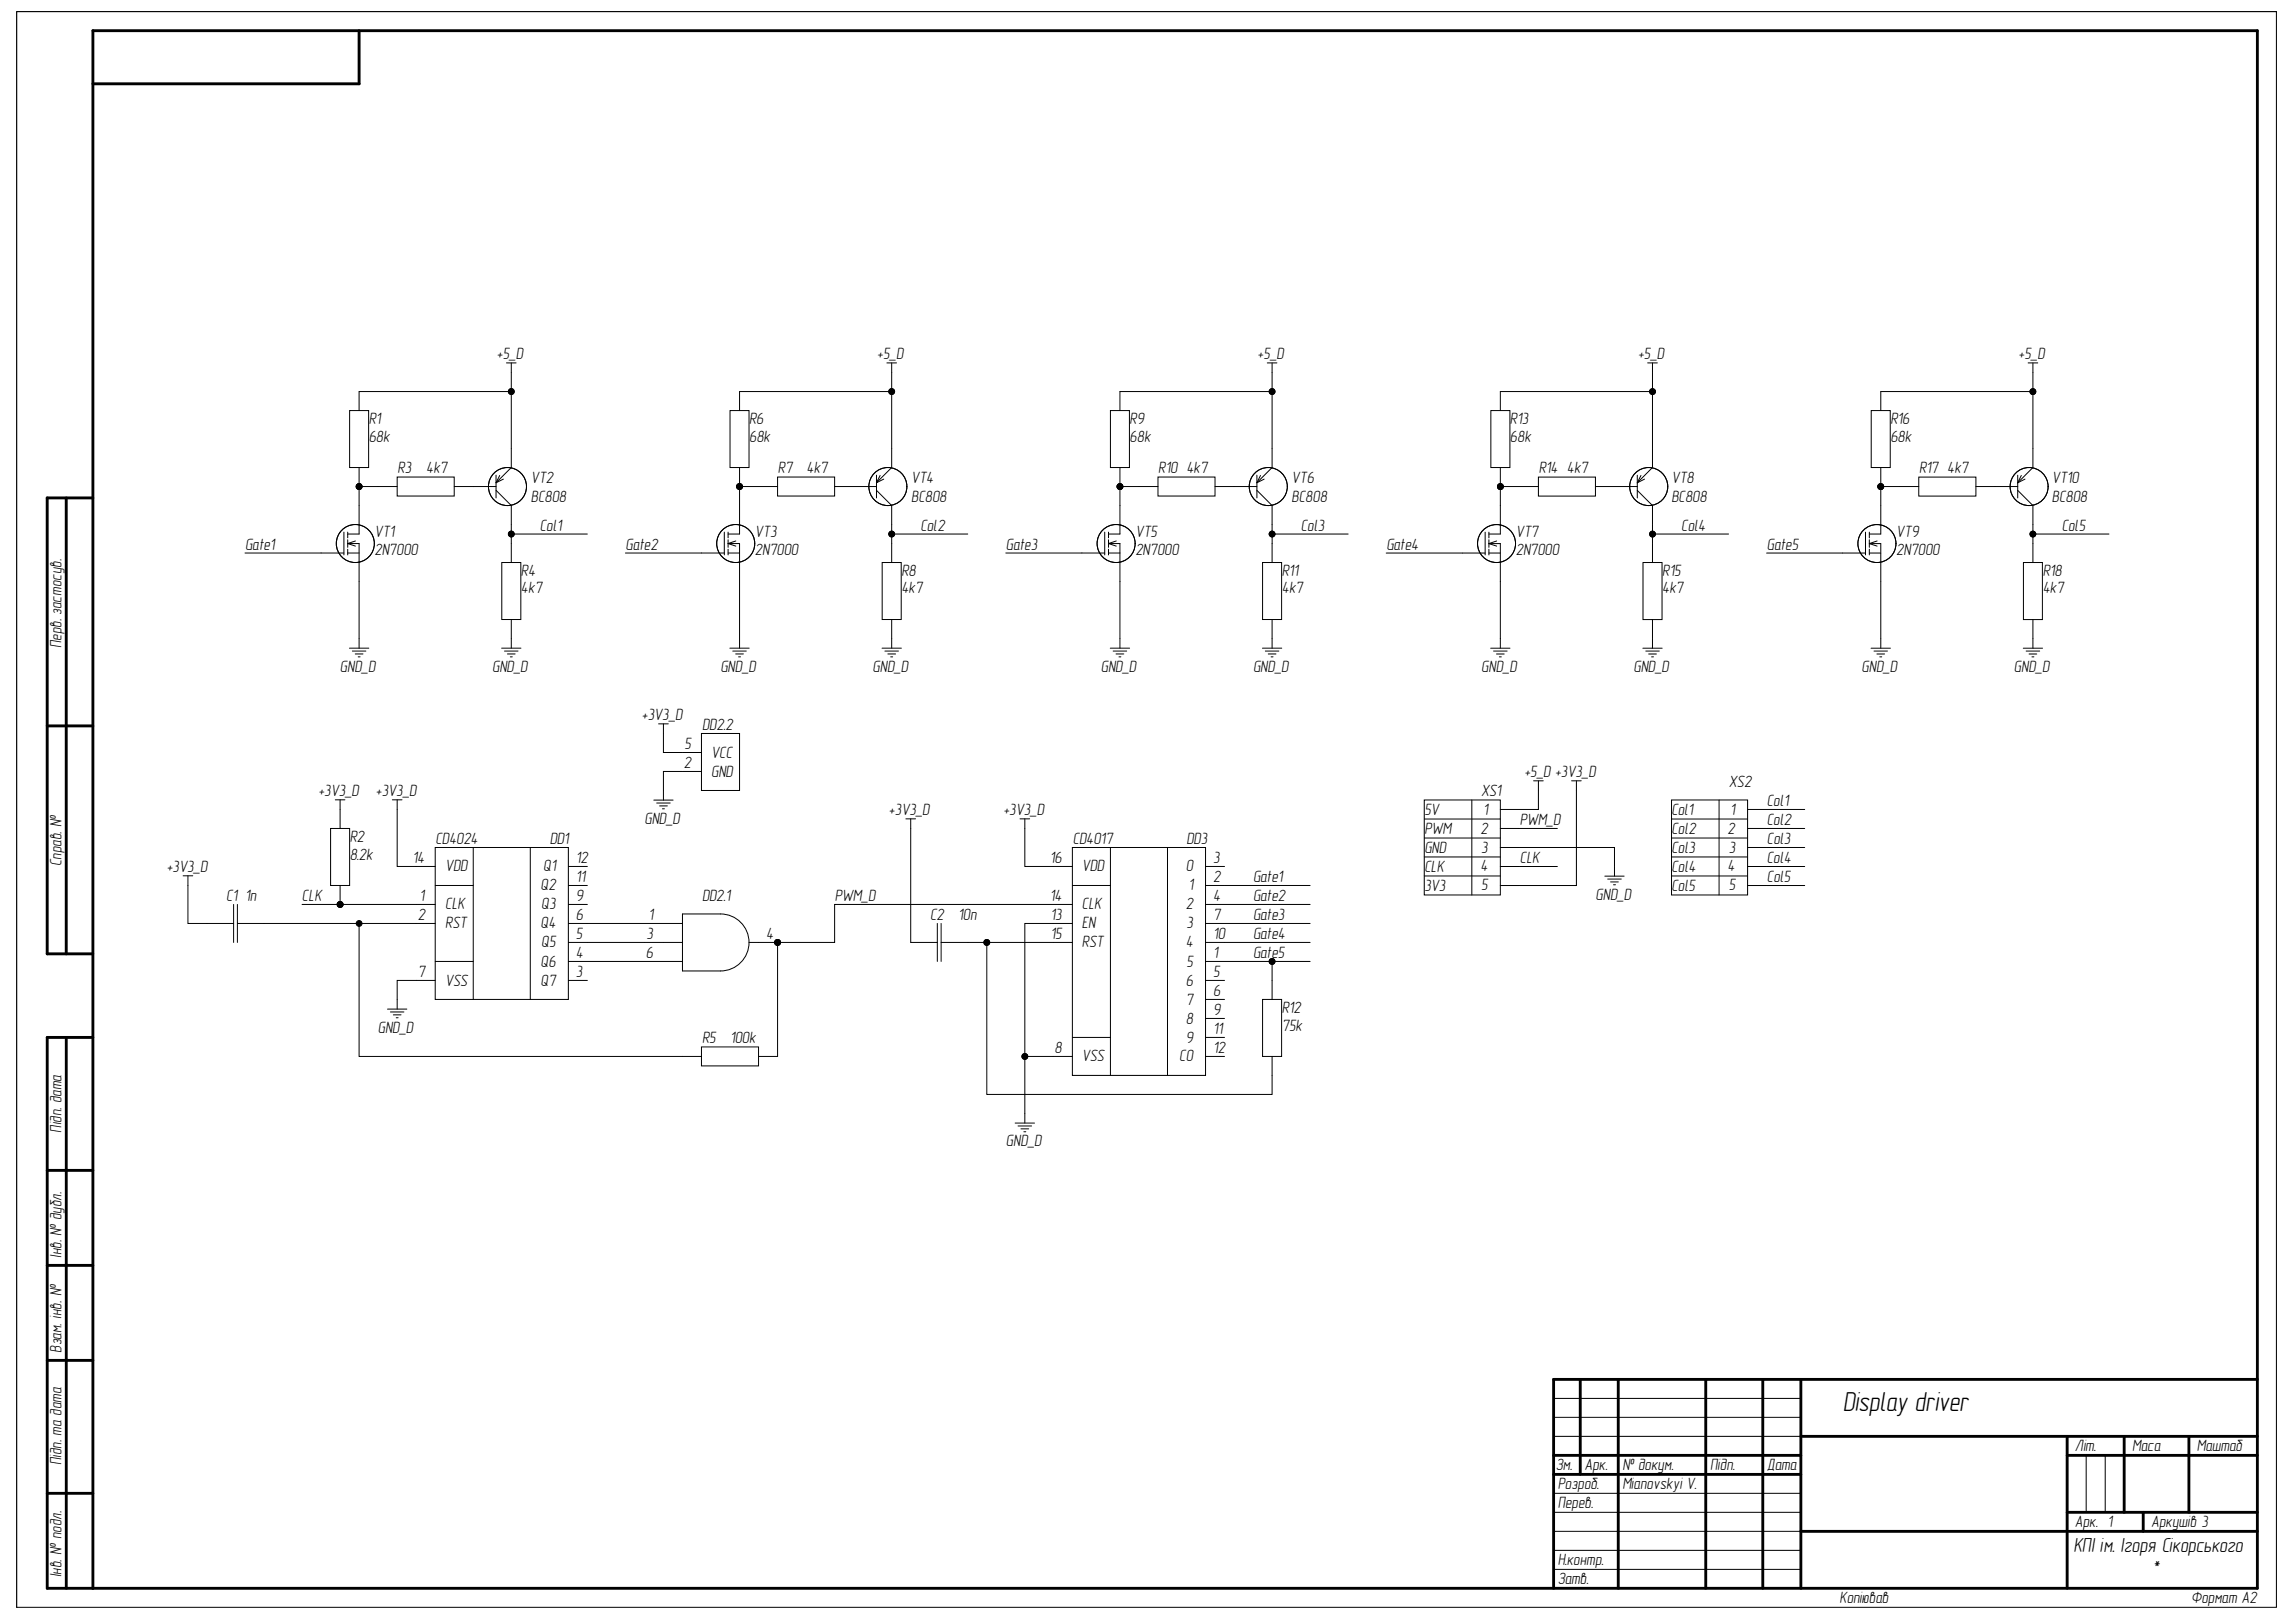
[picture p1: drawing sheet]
<svg xmlns="http://www.w3.org/2000/svg" width="297mm" height="210mm" viewBox="0 0 297 210" stroke-linecap="round" stroke-linejoin="round" font-family="sans-serif">
<defs><g id="words">
<text font-size="3.6" x="238.4" y="182.6">Display driver</text>
<g font-size="2.7">
<text x="268.2" y="200.9">КПІ ім. Ігоря Сікорського</text>
<text x="278.3" y="203.9">*</text>
</g>
<g font-size="2.1">
<text x="64.3" y="46.5">+5_D</text>
<text x="113.5" y="46.5">+5_D</text>
<text x="162.7" y="46.5">+5_D</text>
<text x="211.9" y="46.5">+5_D</text>
<text x="261.1" y="46.5">+5_D</text>
<text x="47.7" y="57.2">68k</text>
<text x="47.7" y="54.9">R1</text>
<text x="96.9" y="57.2">68k</text>
<text x="96.9" y="54.9">R6</text>
<text x="146.1" y="57.2">68k</text>
<text x="146.1" y="54.9">R9</text>
<text x="195.3" y="57.2">68k</text>
<text x="195.3" y="54.9">R13</text>
<text x="244.6" y="57.2">68k</text>
<text x="244.6" y="54.9">R16</text>
<text x="51.4" y="61.2">R3</text>
<text x="55.1" y="61.2">4k7</text>
<text x="68.7" y="65">BC808</text>
<text x="68.7" y="62.5">VT2</text>
<text x="100.6" y="61.2">R7</text>
<text x="104.4" y="61.2">4k7</text>
<text x="117.9" y="65">BC808</text>
<text x="117.9" y="62.5">VT4</text>
<text x="149.9" y="61.2">R10</text>
<text x="153.5" y="61.2">4k7</text>
<text x="167.1" y="65">BC808</text>
<text x="167.1" y="62.5">VT6</text>
<text x="199.1" y="61.2">R14</text>
<text x="202.7" y="61.2">4k7</text>
<text x="216.2" y="65">BC808</text>
<text x="216.2" y="62.5">VT8</text>
<text x="248.3" y="61.2">R17</text>
<text x="251.9" y="61.2">4k7</text>
<text x="265.5" y="65">BC808</text>
<text x="265.5" y="62.5">VT10</text>
<text x="31.7" y="71.1">Gate1</text>
<text x="48.5" y="71.8">2N7000</text>
<text x="48.5" y="69.5">VT1</text>
<text x="69.9" y="68.7">Col1</text>
<text x="80.9" y="71.1">Gate2</text>
<text x="97.7" y="71.8">2N7000</text>
<text x="97.7" y="69.5">VT3</text>
<text x="119.1" y="68.7">Col2</text>
<text x="130.1" y="71.1">Gate3</text>
<text x="146.9" y="71.8">2N7000</text>
<text x="146.9" y="69.5">VT5</text>
<text x="168.3" y="68.7">Col3</text>
<text x="179.4" y="71.1">Gate4</text>
<text x="196.1" y="71.8">2N7000</text>
<text x="196.1" y="69.5">VT7</text>
<text x="217.5" y="68.7">Col4</text>
<text x="228.6" y="71.1">Gate5</text>
<text x="245.3" y="71.8">2N7000</text>
<text x="245.3" y="69.5">VT9</text>
<text x="266.7" y="68.7">Col5</text>
<text x="67.4" y="76.8">4k7</text>
<text x="67.4" y="74.6">R4</text>
<text x="116.6" y="76.8">4k7</text>
<text x="116.6" y="74.6">R8</text>
<text x="165.8" y="76.8">4k7</text>
<text x="165.8" y="74.6">R11</text>
<text x="215.1" y="76.8">4k7</text>
<text x="215.1" y="74.6">R15</text>
<text x="264.3" y="76.8">4k7</text>
<text x="264.3" y="74.6">R18</text>
<text x="7.9" y="83.9" transform="rotate(-90 7.9 83.9)">Перв. застосув.</text>
<text x="44" y="86.9">GND_D</text>
<text x="63.7" y="86.9">GND_D</text>
<text x="93.2" y="86.9">GND_D</text>
<text x="112.9" y="86.9">GND_D</text>
<text x="142.4" y="86.9">GND_D</text>
<text x="162.1" y="86.9">GND_D</text>
<text x="191.6" y="86.9">GND_D</text>
<text x="211.3" y="86.9">GND_D</text>
<text x="240.8" y="86.9">GND_D</text>
<text x="260.6" y="86.9">GND_D</text>
<text x="83" y="93.2">+3V3_D</text>
<text x="90.8" y="94.4">DD2.2</text>
<text x="88.5" y="99.3">2</text>
<text x="88.5" y="96.9">5</text>
<text x="92" y="98.1">VCC</text>
<text x="92" y="100.5">GND</text>
<text x="197.2" y="100.6">+5_D +3V3_D</text>
<text x="223.7" y="101.8">XS2</text>
<text x="41.2" y="103.1">+3V3_D</text>
<text x="48.6" y="103.1">+3V3_D</text>
<text x="83.4" y="106.6">GND_D</text>
<text x="115" y="105.5">+3V3_D</text>
<text x="129.8" y="105.5">+3V3_D</text>
<text x="184.3" y="108">PWM</text>
<text x="184.3" y="105.5">5V</text>
<text x="191.5" y="107.9">2</text>
<text x="191.6" y="103.1">XS1</text>
<text x="191.9" y="105.4">1</text>
<text x="196.6" y="106.8">PWM_D</text>
<text x="216.2" y="108">Col2</text>
<text x="216.2" y="105.5">Col1</text>
<text x="223.5" y="107.9">2</text>
<text x="223.8" y="105.4">1</text>
<text x="228.6" y="104.3">Col1</text>
<text x="228.6" y="106.8">Col2</text>
<text x="7.9" y="112.1" transform="rotate(-90 7.9 112.1)">Справ. №</text>
<text x="21.6" y="112.9">+3V3_D</text>
<text x="45.2" y="111.3">8.2k</text>
<text x="45.2" y="109">R2</text>
<text x="53.4" y="111.7">14</text>
<text x="56.3" y="109.2">CD4024</text>
<text x="57.6" y="112.8">VDD</text>
<text x="70.3" y="112.8">Q1</text>
<text x="71.1" y="109.2">DD1</text>
<text x="74.5" y="111.7">12</text>
<text x="135.8" y="111.7">16</text>
<text x="138.8" y="109.2">CD4017</text>
<text x="140" y="112.8">VDD</text>
<text x="153.4" y="112.8">0</text>
<text x="153.5" y="109.2">DD3</text>
<text x="157" y="111.7">3</text>
<text x="184.3" y="112.9">CLK</text>
<text x="184.3" y="110.4">GND</text>
<text x="191.5" y="112.8">4</text>
<text x="191.6" y="110.3">3</text>
<text x="196.6" y="111.7">CLK</text>
<text x="216.2" y="112.9">Col4</text>
<text x="216.2" y="110.4">Col3</text>
<text x="223.5" y="112.8">4</text>
<text x="223.7" y="110.3">3</text>
<text x="228.6" y="109.2">Col3</text>
<text x="228.6" y="111.7">Col4</text>
<text x="29.3" y="116.6">C1</text>
<text x="31.7" y="116.6">1n</text>
<text x="39.1" y="116.6">CLK</text>
<text x="54" y="119">2</text>
<text x="54.3" y="116.6">1</text>
<text x="57.6" y="117.7">CLK</text>
<text x="69.9" y="115.2">Q2</text>
<text x="70" y="117.7">Q3</text>
<text x="74.5" y="114.1">11</text>
<text x="74.5" y="116.6">9</text>
<text x="74.5" y="119">6</text>
<text x="83.9" y="119">1</text>
<text x="90.8" y="116.6">DD2.1</text>
<text x="108" y="116.6">PWM_D</text>
<text x="120.3" y="119">C2</text>
<text x="124" y="119">10n</text>
<text x="135.8" y="116.6">14</text>
<text x="135.9" y="119">13</text>
<text x="140" y="117.7">CLK</text>
<text x="153.4" y="117.7">2</text>
<text x="153.7" y="115.2">1</text>
<text x="157" y="114.1">2</text>
<text x="157" y="116.6">4</text>
<text x="157" y="119">7</text>
<text x="162.1" y="114.1">Gate1</text>
<text x="162.1" y="116.6">Gate2</text>
<text x="162.1" y="119">Gate3</text>
<text x="184.3" y="115.3">3V3</text>
<text x="191.6" y="115.2">5</text>
<text x="206.4" y="116.4">GND_D</text>
<text x="216.2" y="115.3">Col5</text>
<text x="223.7" y="115.2">5</text>
<text x="228.6" y="114.1">Col5</text>
<text x="57.6" y="120.1">RST</text>
<text x="69.9" y="120.1">Q4</text>
<text x="69.9" y="125.1">Q6</text>
<text x="70" y="122.6">Q5</text>
<text x="74.5" y="121.5">5</text>
<text x="74.5" y="123.9">4</text>
<text x="83.6" y="123.9">6</text>
<text x="83.6" y="121.5">3</text>
<text x="99.1" y="121.5">4</text>
<text x="135.9" y="121.5">15</text>
<text x="140" y="120.1">EN</text>
<text x="140" y="122.6">RST</text>
<text x="153.4" y="122.6">4</text>
<text x="153.5" y="120.1">3</text>
<text x="153.5" y="125.1">5</text>
<text x="157" y="121.5">10</text>
<text x="157" y="123.9">1</text>
<text x="162.1" y="121.5">Gate4</text>
<text x="162.1" y="123.9">Gate5</text>
<text x="54" y="126.4">7</text>
<text x="57.6" y="127.6">VSS</text>
<text x="69.9" y="127.6">Q7</text>
<text x="74.5" y="126.4">3</text>
<text x="153.4" y="127.6">6</text>
<text x="153.4" y="130">7</text>
<text x="157" y="126.4">5</text>
<text x="157" y="128.8">6</text>
<text x="157" y="131.4">9</text>
<text x="165.8" y="131.1">R12</text>
<text x="48.9" y="133.6">GND_D</text>
<text x="90.8" y="135">R5</text>
<text x="94.5" y="135">100k</text>
<text x="136.4" y="136.3">8</text>
<text x="140" y="137.4">VSS</text>
<text x="152.6" y="137.4">CO</text>
<text x="153.4" y="132.5">8</text>
<text x="153.4" y="134.9">9</text>
<text x="157" y="133.8">11</text>
<text x="157" y="136.3">12</text>
<text x="165.8" y="133.4">75k</text>
<text x="7.9" y="146.6" transform="rotate(-90 7.9 146.6)">Підп. дата</text>
<text x="130.1" y="148.3">GND_D</text>
<text x="7.9" y="162.8" transform="rotate(-90 7.9 162.8)">Інв. № дубл.</text>
<text x="7.9" y="175" transform="rotate(-90 7.9 175)">Взам. інв. №</text>
<text x="7.9" y="189.6" transform="rotate(-90 7.9 189.6)">Підп. та дата</text>
<text x="201.3" y="190.3">Зм.</text>
<text x="205" y="190.3">Арк.</text>
<text x="209.9" y="190.3">№ докум.</text>
<text x="221.2" y="190.3">Підп.</text>
<text x="228.6" y="190.3">Дата</text>
<text x="268.4" y="187.8">Літ.</text>
<text x="275.9" y="187.8">Маса</text>
<text x="284.2" y="187.8">Маштаб</text>
<text x="201.5" y="192.7">Розроб.</text>
<text x="201.5" y="195.2">Перев.</text>
<text x="209.9" y="192.7">Mianovskyi V.</text>
<text x="268.4" y="197.6">Арк. 1</text>
<text x="278.3" y="197.6">Аркушів 3</text>
<text x="201.5" y="202.5">Н.контр.</text>
<text x="7.9" y="204.1" transform="rotate(-90 7.9 204.1)">Інв. № подл.</text>
<text x="201.5" y="205">Затв.</text>
<text x="238" y="207.4">Копіював</text>
<text x="283.5" y="207.4">Формат А2</text>
</g>
<text font-size=".3" x="7.1" y="205.6">ALTIUM GOSTBOM2.0 KEV</text>
</g></defs>
<g fill="none" stroke="#000" stroke-width=".13">
<path d="M2.2 1.5h292.3v206.5h-292.3zM45.2 53.1h2.5v7.4h-2.5zM46.5 53.1v-2.4h19.6v9.8l-1.9 2M65.5 47h1.3M66.1 47v3.7M94.4 53.1h2.5v7.4h-2.5zM95.7 53.1v-2.4h19.7v9.8l-2 2M114.7 47h1.3M115.4 47v3.7M143.7 53.1h2.4v7.4h-2.4zM144.9 53.1v-2.4h19.7v9.8l-2 2M163.9 47h1.3"/>
<path d="M164.6 47v3.7M192.9 53.1h2.4v7.4h-2.4zM194.1 53.1v-2.4h19.7v9.8l-2 2M213.2 47h1.2M213.8 47v3.7M242.1 53.1h2.4v7.4h-2.4zM243.3 53.1v-2.4h19.7v9.8l-2 2M262.4 47h1.2M263 47v3.7M31.7 71.6h12.8M44.5 68.9v2.9M45 70.3h1.5v13.6"/>
<path d="M45 71.6h1.5M45 68.9v.7M45 69.8v1M45 71.1v.7M45 70.3l1 .4M46 70l-1 .3M46.5 60.5v2.5M51.4 61.7h7.4v2.5h-7.4zM51.4 63h-4.9v6.1h-1.5M58.8 63h5.4M64.2 61.5v2.9M64.2 63.5l1.9 1.9v3.7"/>
<path d="M64.7 61.5l-.5 1M64.9 72.8h2.5v7.4h-2.5zM65.1 62l-.9 .5M76 69.1h-9.9v3.7M80.9 71.6h12.8M93.7 68.9v2.9M94.2 71.6h1.5M94.2 70.3h1.5v13.6M94.2 68.9v.7M94.2 69.8v1M94.2 71.1v.7M94.2 70.3l1 .4"/>
<path d="M95.2 70l-1 .3M95.7 60.5v2.5M100.6 61.7h7.4v2.5h-7.4zM100.6 63h-4.9v6.1h-1.5M108 63h5.4M113.4 61.5v2.9M113.4 63.5l2 1.9v3.7M113.9 61.5l-.5 1M114.1 72.8h2.5v7.4h-2.5zM114.3 62l-.9 .5M125.2 69.1h-9.8v3.7M130.1 71.6h12.8"/>
<path d="M142.9 68.9v2.9M143.4 71.6h1.5M143.4 70.3h1.5v13.6M143.4 68.9v.7M143.4 69.8v1M143.4 71.1v.7M143.4 70.3l1 .4M144.4 70l-1 .3M144.9 60.5v2.5M149.8 61.7h7.4v2.5h-7.4zM149.8 63h-4.9v6.1h-1.5M157.2 63h5.4"/>
<path d="M162.6 61.5v2.9M162.6 63.5l2 1.9v3.7M163.1 61.5l-.5 1M163.3 72.8h2.5v7.4h-2.5zM163.5 62l-.9 .5M164.6 70.3v2.5M174.4 69.1h-9.8v1.2M179.3 71.6h12.8M192.1 68.9v2.9M192.6 71.6h1.5M192.6 70.3h1.5v13.6M192.6 68.9v.7"/>
<path d="M192.6 69.8v1M192.6 71.1v.7M192.6 70.3l1 .4M193.6 70l-1 .3M194.1 60.5v2.5M199 61.7h7.4v2.5h-7.4zM199 63h-4.9v6.1h-1.5M206.4 63h5.4M211.8 61.5v2.9M211.8 63.5l2 1.9v3.7M212.3 61.5l-.5 1M212.6 72.8h2.4v7.4h-2.4z"/>
<path d="M212.8 62l-1 .5M223.6 69.1h-9.8v3.7M228.6 71.6h12.7M241.3 68.9v2.9M241.8 71.6h1.5M241.8 70.3h1.5v13.6M241.8 68.9v.7M241.8 69.8v1M241.8 71.1v.7M241.8 70.3l1 .4M242.8 70l-1 .3M243.3 60.5v2.5"/>
<path d="M248.2 61.7h7.4v2.5h-7.4zM248.2 63h-4.9v6.1h-1.5M255.6 63h5.4M261 61.5v2.9M261 63.5l2 1.9v3.7M261.5 61.5l-.5 1M261.8 72.8h2.4v7.4h-2.4zM262 62l-1 .5M272.8 69.1h-9.8v3.7M45.2 83.9h2.5M45.6 84.3h1.7M46 84.6h1"/>
<path d="M46.3 85h.3M64.9 83.9h2.5M65.3 84.3h1.7M65.6 84.6h1M66 85h.3M66.1 80.2v3.7M85.2 93.7h1.3M85.8 93.7v3.7h5M90.8 94.9h4.9v7.4h-4.9zM90.8 99.8h-5v3.7M94.4 83.9h2.5M94.8 84.3h1.7"/>
<path d="M95.2 84.6h1M95.6 85h.2M114.1 83.9h2.5M114.5 84.3h1.7M114.9 84.6h1M115.2 85h.3M115.4 80.2v3.7M143.6 83.9h2.5M144 84.3h1.8M144.4 84.6h1M144.8 85h.2M163.3 83.9h2.5"/>
<path d="M163.7 84.3h1.7M164.1 84.6h1M164.4 85h.3M164.6 80.2v3.7M192.9 83.9h2.4M193.2 84.3h1.8M193.6 84.6h1M194 85h.2M212.5 83.9h2.5M212.9 84.3h1.8M213.3 84.6h1M213.7 85h.2"/>
<path d="M213.8 80.2v3.7M242.1 83.9h2.5M242.4 84.3h1.8M242.8 84.6h1M243.2 85h.2M261.8 83.9h2.5M262.1 84.3h1.8M262.5 84.6h1M262.9 85h.2M263 80.2v3.7M23.7 113.3h1.2M24.3 113.3v6.2h5.9"/>
<path d="M30.2 117v5M30.7 119.5h25.6M30.7 117v5M39.1 117h17.2M42.8 107.2h2.4v7.4h-2.4zM43.4 103.5h1.2M44 103.5v3.7M44 114.6v2.4M46.5 119.5v17.2h44.3M50.8 103.5h1.2M51.4 103.5v8.6h4.9M56.3 109.7h17.2v19.6h-17.2z"/>
<path d="M56.3 114.6h4.9M61.2 109.7v19.6M68.6 109.7v19.6M73.5 112.1h2.5M73.5 114.6h2.5M73.5 117h2.5M73.5 119.5h14.8M84.6 103.5h2.5M85 103.9h1.7M85.3 104.3h1M85.7 104.7h.3M88.3 118.3h4.9a3.7 3.7 0 0 1 3.7 3.7 3.7 3.7 0 0 1-3.7 3.7h-4.9z"/>
<path d="M117.2 106h1.2M117.8 106v16h3.5M121.3 119.5v4.9M121.8 119.5v4.9M132 106h1.2M132.6 106v6.1h6.1M138.7 109.7h17.3v29.5h-17.3zM138.7 117h-30.7v5h-7.4v14.7h-2.5M138.7 119.5h-6.1v17.2M138.7 114.6h5M143.7 109.7v29.5M151 109.7v29.5"/>
<path d="M156 112.1h2.4M156 114.6h13.5M156 117h13.5M156 119.5h13.5M184.3 103.5h9.8v12.3h-9.8zM184.3 106h9.8M184.3 108.4h9.8M184.3 110.9h9.8M184.3 113.4h9.8M190.4 103.5v12.3M194.1 109.7h14.8v3.7M194.1 112.1h7.4"/>
<path d="M194.1 107.2h7.4M198.4 101h1.3M199 101v3.8h-4.9M203.3 101h1.3M203.9 101v13.6h-9.8M207.6 113.4h2.5M208 113.8h1.7M208.4 114.1h1M208.7 114.5h.3M216.2 103.5h9.9v12.3h-9.9zM216.2 106h9.9M216.2 108.4h9.9"/>
<path d="M216.2 110.9h9.9M216.2 113.4h9.9M222.4 103.5v12.3M226.1 112.1h7.4M226.1 114.6h7.4M226.1 104.8h7.4M226.1 107.2h7.4M226.1 109.7h7.4M50.1 130.6h2.5M50.5 131h1.8M50.9 131.3h1M51.3 131.7h.2"/>
<path d="M56.3 126.9h-4.9v3.7M56.3 124.4h4.9M73.5 122h14.8M73.5 124.4h14.8M73.5 126.9h2.5M90.8 135.5h7.3v2.4h-7.3zM96.9 122h3.7M121.8 122h16.9M127.7 122v19.6h36.9v-4.9M138.7 136.7h-6.1v8.6M138.7 134.3h5M156 124.4h8.6v4.9"/>
<path d="M156 122h13.5M156 126.9h2.4M156 129.3h2.4M156 131.8h2.4M156 134.3h2.4M156 136.7h2.4M163.3 129.3h2.5v7.4h-2.5zM164.6 124.4h4.9M131.3 145.3h2.5M131.7 145.7h1.8M132.1 146.1h1M132.5 146.5h.2"/>
<path d="M201 181h32M201 183.4h32M201 185.9h32M201 193.3h32M201 195.7h32M201 198.2h32M269.9 188.3v7.4M272.4 188.3v7.4M201 200.6h32M201 203.1h32"/>
<circle cx="66.1" cy="50.7" r=".37"/>
<circle cx="115.4" cy="50.7" r=".37"/>
<circle cx="164.6" cy="50.7" r=".37"/>
<circle cx="213.8" cy="50.7" r=".37"/>
<circle cx="263" cy="50.7" r=".38"/>
<circle cx="46" cy="70.3" r="2.46"/>
<circle cx="46.5" cy="63" r=".38"/>
<circle cx="65.7" cy="63" r="2.46"/>
<circle cx="66.1" cy="69.1" r=".37"/>
<circle cx="95.2" cy="70.3" r="2.46"/>
<circle cx="95.7" cy="63" r=".37"/>
<circle cx="114.9" cy="63" r="2.46"/>
<circle cx="115.4" cy="69.1" r=".37"/>
<circle cx="144.4" cy="70.3" r="2.46"/>
<circle cx="144.9" cy="63" r=".37"/>
<circle cx="164.1" cy="63" r="2.46"/>
<circle cx="164.6" cy="69.1" r=".37"/>
<circle cx="193.6" cy="70.3" r="2.46"/>
<circle cx="194.1" cy="63" r=".37"/>
<circle cx="213.3" cy="63" r="2.46"/>
<circle cx="213.8" cy="69.1" r=".37"/>
<circle cx="242.8" cy="70.3" r="2.46"/>
<circle cx="243.3" cy="63" r=".38"/>
<circle cx="262.5" cy="63" r="2.46"/>
<circle cx="263" cy="69.1" r=".38"/>
<circle cx="44" cy="117" r=".37"/>
<circle cx="46.5" cy="119.5" r=".38"/>
<circle cx="100.6" cy="122" r=".38"/>
<circle cx="127.7" cy="122" r=".38"/>
<circle cx="132.6" cy="136.7" r=".37"/>
<circle cx="164.6" cy="124.4" r=".37"/>
</g>
<g fill="none" stroke="#000" stroke-width=".37">
<path d="M46.5 4v6.8h-34.5M8.6 64.4v59M12 64.4h-5.9v59h5.9M6.1 93.9h5.9M8.6 134.3v71.2M12 134.3h-5.9v71.2h285.9v-201.5h-280v201.5M6.1 151.5h5.9M6.1 163.8h5.9M6.1 176h5.9M204.4 178.5v12.3M209.4 178.5v27M220.7 178.5v27"/>
<path d="M228.1 178.5v27M233 178.5v27M292 178.5h-91v27M6.1 193.3h5.9M201 188.3h32M201 190.8h32M233 185.9h59M233 198.2h59M267.4 185.9v19.6M267.4 188.3h24.6M267.4 195.7h24.6M274.8 185.9v9.8"/>
<path d="M277.3 195.7v2.5M283.2 185.9v9.8"/>
</g>
<g fill="#000">
<circle cx="66.1" cy="50.7" r=".37"/>
<circle cx="115.4" cy="50.7" r=".37"/>
<circle cx="164.6" cy="50.7" r=".37"/>
<circle cx="213.8" cy="50.7" r=".37"/>
<circle cx="263" cy="50.7" r=".38"/>
<circle cx="46.5" cy="63" r=".38"/>
<circle cx="66.1" cy="69.1" r=".37"/>
<circle cx="95.7" cy="63" r=".37"/>
<circle cx="115.4" cy="69.1" r=".37"/>
<circle cx="144.9" cy="63" r=".37"/>
<circle cx="164.6" cy="69.1" r=".37"/>
<circle cx="194.1" cy="63" r=".37"/>
<circle cx="213.8" cy="69.1" r=".37"/>
<circle cx="243.3" cy="63" r=".38"/>
<circle cx="263" cy="69.1" r=".38"/>
<circle cx="44" cy="117" r=".37"/>
<circle cx="46.5" cy="119.5" r=".38"/>
<circle cx="100.6" cy="122" r=".38"/>
<circle cx="127.7" cy="122" r=".38"/>
<circle cx="132.6" cy="136.7" r=".37"/>
<circle cx="164.6" cy="124.4" r=".37"/>
</g>
<use href="#words"/>
</svg>
